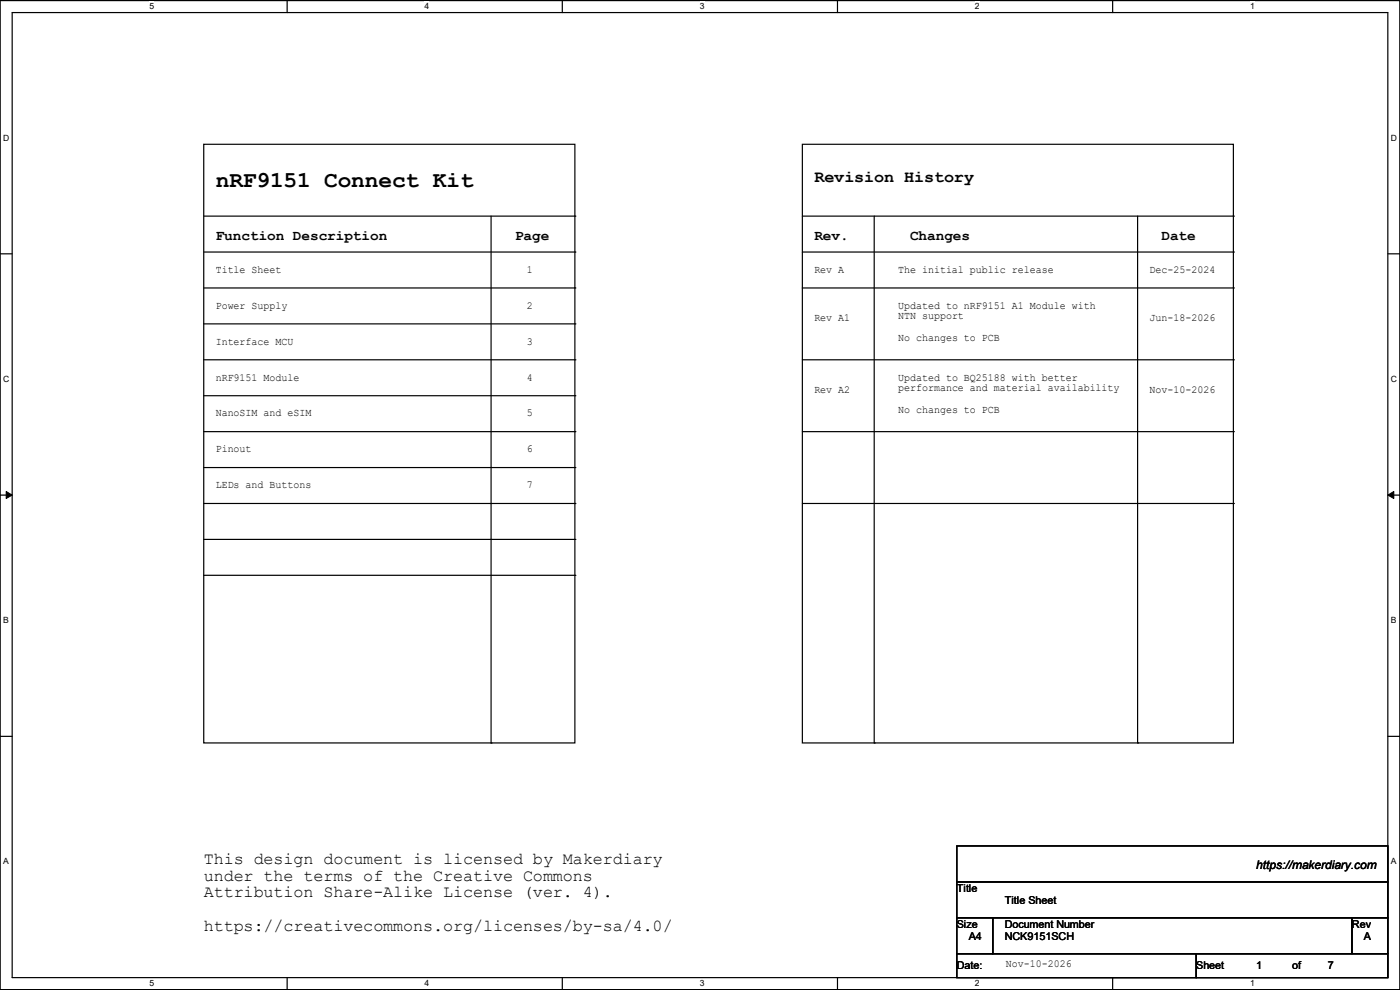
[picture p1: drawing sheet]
<svg xmlns="http://www.w3.org/2000/svg" width="297mm" height="210mm" viewBox="0 0 297 210" stroke-linecap="round" stroke-linejoin="round" font-family="sans-serif">
<defs><g id="words">
<text font-size="4.8" x="45.8" y="39.8">nRF9151 Connect Kit</text>
<g font-size="3.6">
<text x="172.8" y="38.6">Revision History</text>
<text x="43.2" y="183.3">This design document is licensed by Makerdiary</text>
<text x="43.2" y="186.8">under the terms of the Creative Commons</text>
<text x="43.2" y="190.4">Attribution Share-Alike License (ver. 4).</text>
<text x="43.2" y="197.5">https://creativecommons.org/licenses/by-sa/4.0/</text>
</g>
<g font-size="3">
<text x="45.8" y="50.9">Function Description</text>
<text x="109.3" y="50.9">Page</text>
<text x="172.8" y="50.9">Rev.</text>
<text x="193.1" y="50.9">Changes</text>
<text x="246.4" y="50.9">Date</text>
</g>
<text font-size="2.5" x="266.5" y="184.3">https://makerdiary.com</text>
<g font-size="2.3">
<text x="45.8" y="57.9">Title Sheet</text>
<text x="111.8" y="57.9">1</text>
<text x="172.8" y="57.9">Rev A</text>
<text x="190.5" y="57.9">The initial public release</text>
<text x="243.9" y="57.9">Dec-25-2024</text>
<text x="45.8" y="65.5">Power Supply</text>
<text x="111.8" y="65.5">2</text>
<text x="190.5" y="65.5">Updated to nRF9151 A1 Module with</text>
<text x="172.8" y="68">Rev A1</text>
<text x="190.5" y="67.8">NTN support</text>
<text x="243.9" y="68">Jun-18-2026</text>
<text x="45.8" y="73.1">Interface MCU</text>
<text x="111.8" y="73.1">3</text>
<text x="190.5" y="72.3">No changes to PCB</text>
<text x="45.8" y="80.7">nRF9151 Module</text>
<text x="111.8" y="80.7">4</text>
<text x="172.8" y="83.3">Rev A2</text>
<text x="190.5" y="80.7">Updated to BQ25188 with better</text>
<text x="190.5" y="83">performance and material availability</text>
<text x="243.9" y="83.3">Nov-10-2026</text>
<text x="45.8" y="88.3">NanoSIM and eSIM</text>
<text x="111.8" y="88.3">5</text>
<text x="190.5" y="87.6">No changes to PCB</text>
<text x="45.8" y="96">Pinout</text>
<text x="111.8" y="96">6</text>
<text x="45.8" y="103.6">LEDs and Buttons</text>
<text x="111.8" y="103.6">7</text>
<text x="203" y="189.1">Title</text>
<text x="213.2" y="191.7">Title Sheet</text>
<text x="203" y="196.8">Size</text>
<text x="213.1" y="196.8">Document Number</text>
<text x="286.8" y="196.8">Rev</text>
<text x="205.5" y="199.3">A4</text>
<text x="213.2" y="199.3">NCK9151SCH</text>
<text x="289.4" y="199.3">A</text>
<text x="203" y="205.7">Date:</text>
<text x="213.4" y="205.2">Nov-10-2026</text>
<text x="253.8" y="205.7">Sheet</text>
<text x="266.5" y="205.7">1</text>
<text x="274.1" y="205.7">of</text>
<text x="281.7" y="205.7">7</text>
</g>
<g font-size="1.8">
<text x="31.7" y="2">5</text>
<text x="90.1" y="2">4</text>
<text x="148.5" y="2">3</text>
<text x="206.8" y="2">2</text>
<text x="265.2" y="2">1</text>
<text x=".7" y="29.8">D</text>
<text x="295.1" y="29.8">D</text>
<text x=".7" y="81">C</text>
<text x="295.1" y="81">C</text>
<text x=".7" y="132.2">B</text>
<text x="295.1" y="132.2">B</text>
<text x=".7" y="183.4">A</text>
<text x="295.1" y="183.4">A</text>
<text x="31.7" y="209.3">5</text>
<text x="90.1" y="209.3">4</text>
<text x="148.5" y="209.3">3</text>
<text x="206.8" y="209.3">2</text>
<text x="265.2" y="209.3">1</text>
</g>
</g></defs>
<path d="M0 .1h297v209.8h-297zM2.6 2.7h291.8v204.7h-291.8z" fill="none" stroke="#000" stroke-width=".25"/>
<g fill="#fff">
<path d="M31.7 .4h1v2h-1z"/>
<path d="M31.7 207.6h1v2h-1z"/>
</g>
<path d="M60.9 .1v2.6M60.9 207.4v2.5" fill="none" stroke="#000" stroke-width=".25"/>
<g fill="#fff">
<path d="M90.1 .4h1v2h-1z"/>
<path d="M90.1 207.6h1v2h-1z"/>
</g>
<path d="M119.3 .1v2.6M119.3 207.4v2.5" fill="none" stroke="#000" stroke-width=".25"/>
<g fill="#fff">
<path d="M148.5 .4h.9v2h-.9z"/>
<path d="M148.5 207.6h.9v2h-.9z"/>
</g>
<path d="M177.7 .1v2.6M177.7 207.4v2.5" fill="none" stroke="#000" stroke-width=".25"/>
<g fill="#fff">
<path d="M206.8 .4h1v2h-1z"/>
<path d="M206.8 207.6h1v2h-1z"/>
</g>
<path d="M236.1 .1v2.6M236.1 207.4v2.5" fill="none" stroke="#000" stroke-width=".25"/>
<g fill="#fff">
<path d="M265.2 .4h1v2h-1z"/>
<path d="M265.2 207.6h1v2h-1z"/>
<path d="M.7 28.2h1.2v2h-1.2z"/>
<path d="M295.1 28.2h1.2v2h-1.2z"/>
<path d="M.7 79.4h1.2v2h-1.2z"/>
<path d="M295.1 79.4h1.2v2h-1.2z"/>
</g>
<path d="M0 53.8h2.6M294.4 53.8h2.6" fill="none" stroke="#000" stroke-width=".25"/>
<g fill="#fff">
<path d="M.7 130.6h1.2v2h-1.2z"/>
<path d="M295.1 130.6h1.1v2h-1.1z"/>
</g>
<path d="M0 105h2.6M294.4 105h2.6" fill="none" stroke="#000" stroke-width=".25"/>
<path d="M1.3 104.3l1.3 .7-1.3 .7zM294.4 105l1.3-.7v1.4z" fill="#000" stroke="#000" stroke-width=".21"/>
<g fill="#fff">
<path d="M.7 181.8h1.2v2h-1.2z"/>
<path d="M295.1 181.8h1.1v2h-1.1z"/>
</g>
<g fill="none" stroke="#000" stroke-width=".25">
<path d="M43.2 30.6h78.8v127h-78.8zM170.2 30.6h91.5v127h-91.5zM43.2 45.8h78.8M43.2 53.5h78.8M104.2 45.8v111.8M122 45.8h.1M122 53.5h.1M170.2 45.8h91.5M170.2 53.5h91.5M185.5 45.8v111.8M241.3 45.8v111.8M261.7 45.8h.1"/>
<path d="M261.7 53.5h.1M43.2 61.1h78.8M43.2 68.7h78.8M43.2 76.3h78.8M122 61.1h.1M122 68.7h.1M122 76.3h.1M170.2 61.1h91.5M170.2 76.3h91.5M261.7 61.1h.1M261.7 76.3h.1M43.2 91.6h78.8"/>
<path d="M43.2 83.9h78.8M43.2 99.2h78.8M122 83.9h.1M122 91.6h.1M122 99.2h.1M170.2 91.6h91.5M261.7 91.6h.1M43.2 106.8h78.8M43.2 114.4h78.8M122 106.8h.1M122 114.4h.1M170.2 106.8h91.5"/>
<path d="M261.7 106.8h.1M43.2 122h78.8M122 122h.1M0 156.2h2.6M104.2 157.6h.1M185.5 157.6h.1M241.3 157.6h.1M294.4 156.2h2.6M203 179.5h91.4v7.6h-91.4zM203 187.1h91.4v7.6h-91.4zM203 194.7h7.6v7.6h-7.6zM210.6 194.7h76.2v7.6h-76.2z"/>
<path d="M286.8 194.7h7.6v7.6h-7.6zM203 202.3h50.8v5.1h-50.8zM253.8 202.3h40.6v5.1h-40.6z"/>
</g>
<use href="#words"/>
</svg>
